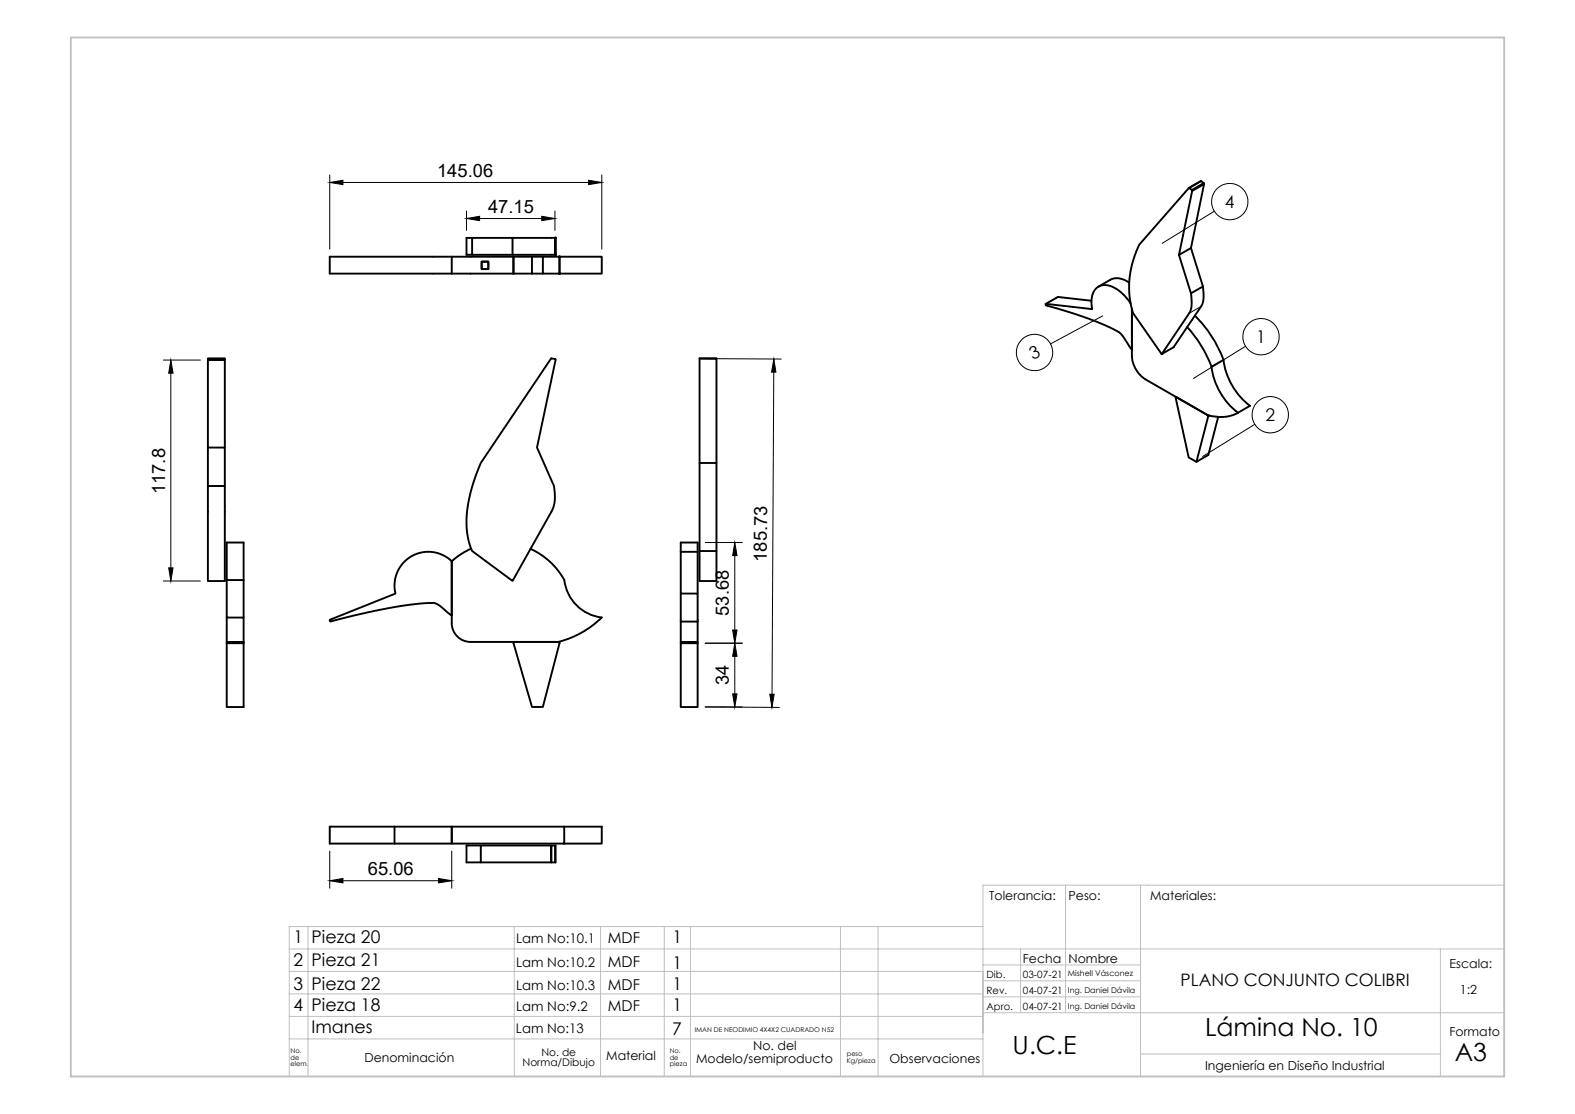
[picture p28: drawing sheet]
<svg xmlns="http://www.w3.org/2000/svg" width="420mm" height="297mm" viewBox="0 0 420 297" stroke-linecap="round" stroke-linejoin="round" font-family="sans-serif">
<defs><g id="words">
<g font-size="6.7">
<text x="270" y="281">U.C.E</text>
<text x="321.3" y="276.2">Lámina No. 10</text>
<text x="387.9" y="282.8">A3</text>
</g>
<g font-size="4.9">
<text x="116.6" y="47.1">145.06</text>
<text x="130.1" y="56.7">47.15</text>
<text x="44" y="131.7" transform="rotate(-90 44 131.7)">117.8</text>
<text x="204.5" y="149.8" transform="rotate(-90 204.5 149.8)">185.73</text>
<text x="194.4" y="164.2" transform="rotate(-90 194.4 164.2)">53.68</text>
<text x="194.4" y="182.7" transform="rotate(-90 194.4 182.7)">34</text>
<text x="98.1" y="233.2">65.06</text>
</g>
<g font-size="4.7">
<text x="326.7" y="55.5">4</text>
<text x="335" y="91.5">1</text>
<text x="275.5" y="96.1" transform="rotate(-25 275.5 96.1)">3</text>
<text x="337.5" y="112.3">2</text>
<text x="78.3" y="251.4">1</text>
<text x="83.1" y="251.5">Pieza 20</text>
<text x="179.3" y="251.4">1</text>
<text x="78.3" y="257.6">2</text>
<text x="83.1" y="257.6">Pieza 21</text>
<text x="78.3" y="263.9">3</text>
<text x="83.1" y="264">Pieza 22</text>
<text x="179.3" y="258.3">1</text>
<text x="179.3" y="263.9">1</text>
<text x="78.3" y="269.6">4</text>
<text x="83.1" y="269.6">Pieza 18</text>
<text x="179.3" y="269.6">1</text>
<text x="83" y="275.5">Imanes</text>
<text x="179.3" y="275.8">7</text>
</g>
<text font-size="4.6" x="314.8" y="262.9">PLANO CONJUNTO COLIBRI</text>
<g font-size="4">
<text x="162.1" y="251.4">MDF</text>
<text x="162.1" y="257.9">MDF</text>
<text x="162.1" y="263.9">MDF</text>
<text x="162.1" y="269.6">MDF</text>
</g>
<g font-size="3.5">
<text x="137.6" y="251.4">Lam No:10.1</text>
<text x="137.6" y="257.9">Lam No:10.2</text>
<text x="137.6" y="263.9">Lam No:10.3</text>
<text x="137.6" y="269.6">Lam No:9.2</text>
<text x="137.6" y="275.5">Lam No:13</text>
</g>
<g font-size="3.3">
<text x="263.8" y="240">Tolerancia:</text>
<text x="284.9" y="240">Peso:</text>
<text x="306.7" y="240">Materiales:</text>
<text x="272.8" y="256.8">Fecha</text>
<text x="284.9" y="256.8">Nombre</text>
<text x="386.5" y="258.1">Escala:</text>
<text x="389.3" y="265.1">1:2</text>
<text x="200.8" y="279.9">No. del</text>
<text x="386.5" y="276.2">Formato</text>
<text x="97.2" y="283">Denominación</text>
<text x="161.7" y="282.5">Material</text>
<text x="185.6" y="283.4">Modelo/semiproducto</text>
<text x="237.2" y="283.4">Observaciones</text>
<text x="321.3" y="285.3">Ingeniería en Diseño Industrial</text>
</g>
<g font-size="2.8">
<text x="144.4" y="281.5">No. de</text>
<text x="139.3" y="284.3">Norma/Dibujo</text>
</g>
<g font-size="2.7">
<text x="263.1" y="260.8">Dib.</text>
<text x="272.8" y="260.8">03-07-21</text>
<text x="263.1" y="265.1">Rev.</text>
<text x="263.1" y="269.2">Apro.</text>
<text x="272.8" y="265">04-07-21</text>
<text x="272.8" y="269.2">04-07-21</text>
</g>
<g font-size="2.1">
<text x="284.8" y="260.3">Mishell Vásconez</text>
<text x="284.8" y="264.6">Ing. Daniel Dávila</text>
<text x="284.8" y="268.9">Ing. Daniel Dávila</text>
</g>
<g font-size="1.8">
<text x="185.3" y="275.1">IMAN DE NEODIMIO 4X4X2 CUADRADO N52</text>
<text x="77.5" y="280.8">No.</text>
<text x="178.6" y="280.8">No.</text>
<text x="225.8" y="281.6">peso</text>
<text x="77.5" y="282.5">de</text>
<text x="77.5" y="284.3">elem.</text>
<text x="178.6" y="282.5">de</text>
<text x="178.6" y="284.3">pieza</text>
<text x="225.8" y="283.4">Kg/pieza</text>
</g>
</g></defs>
<!-- layer: Capa 1 -->
<g fill="none" stroke="#000" stroke-width=".51">
<path d="M317 50.1h.1M317.1 50.1l3.2-1.8 .7 .5-3.2 1.9zM317.8 50.7l.1 .2M317.9 50.9l3.2-1.8-3.5 17-3.2 1.9zM320.2 48.3l-3.2 1.8-13.2 15.1-1.2 2.8-.8 3-.6 3.4-.1 3 .3 2.7 .8 3.4 7.6 10.9M320.2 48.3h.1M321 48.8l.1 .3M120.5 68.4h-32.6v4.5h32.6M120.5 72.9h16.4M120.5 72.9v-4.5h16.4v4.5M125.9 67.9h10.8v-4.5h11.5v4.5h-11.5M128.4 69.8h1.8v1.9h-1.8z"/>
<path d="M136.7 63.4h-10.8v4.5h-1.5v-4.5h1.5M141.9 68.4h-5v4.5M141.9 72.9h2.9M144.8 68.4h-2.9v4.5h-5M144.8 68.4h4.4v4.5h-4.4zM148 63.4v4.5M148.2 63.4v4.5M149.2 68.4h11.3v4.5h-11.3zM301.1 75.3l-1.9-.9-1.8-.2-1 .3-3.5 1.9M314.4 68l3.2 10.2 3.2-1.8 .2 2-.2 2-.5 1.3-7.3 10.9-3.2 1.8 7.6-11.3 .4-2.1-.2-2.8M317.6 66.1l3.2 10.3M55.4 95.7v.3h4.5v23.3"/>
<path d="M55.4 96v23.3h4.5v10.3M55.4 95.6h4.5v.1h-4.5zM59.9 95.7v.3M146.9 95.6l1.1 .1 .2 .3-5 23.3 4.5 10.3 .3 3-.1 1.5-.4 1.5-10.8 19.3-10.8-8a25.2 25.2 0 0 1 0-17.3l2.3-6.2zM186.5 95.6v27.8h4.6v23.5M191.1 95.6h-4.6h4.6v27.8M291.1 80.2l-9-1-3.2 1.8M301.5 80.9l-1.4-1.9-1.8-1.5-1.7-1.1-2.2-.4-1.7 .5-1.2 1.6-.4 1.9 .1 2.4-12.3-1.4-.1 .2 .2 .3 4.9 1.3 6.7 2.3 7.2 3.1 .9 .6 .7 .8 2.4 3.6v-10.8l.1 12.5a7.8 7.8 0 0 0 3.5 6.2M316.6 87.2a32.9 32.9 0 0 1 6.5 10.6M318.6 84.2a32.5 32.5 0 0 1 7.7 11.7M326.3 96l-3.2 1.8M326.3 95.9a18.2 18.2 0 0 0 7 12.3l-3.2 1.8a18.3 18.3 0 0 1-7-12.2"/>
<path d="M55.4 119.3v10.3h4.5v25.3h-4.5v-25.3M305.4 101.1l16.6 9.6M313.6 105.8h-.1M322 110.7l-8.5-4.9 3.5 16.1 2.1 1.2M322 110.7l.2 .3M322.2 111l-3.1 12.1 3.1-1.8 2.6-10.1M322.6 110.8l-.4 .2M330.2 110a10.4 10.4 0 0 1-8.2 .7M186.5 123.4v23.5M60.5 154.7v9.9h4.5v6.6h-4.5v-6.6M65 154.7v-10.1h-4.5v10.1h4.5v9.9M120.5 149.6v16.5a5 5 0 0 0 5 5h23.5"/>
<path d="M125.7 146.3a19.4 19.4 0 0 0-5.2 3.3M141.5 146.3a19.4 19.4 0 0 1 9 8.3M150.5 154.6a11.4 11.4 0 0 0 10 10M181.5 147.1v-2.5h4.5v2.5M181.5 158.3v7.4M181.5 147.1v11.2h4.5v7.4M181.5 147.1h4.5M186 147.1v11.2M186.5 146.9h4.6v8h-4.6zM60.5 171.5v17h4.5v-17M60.5 171.2h4.5v.3h-4.5zM88 165.3l17.5-7-.3-1.8 .2-2.1 .6-2 1.2-1.9 1.2-1.3 1.6-1.1 1.7-.6 1.8-.4 2.2 .1 1.4 .4 1.9 .9 1.5 1.1v14.4l-1.6-1.1a6 6 0 0 0-3.3-2.2l-3.7 .2-6.2 .9-7.5 1.4-9.6 2.4a.34 .34 0 0 1-.5 .1 .34 .34 0 0 1-.1-.4z"/>
<path d="M137.2 171.1l-.3 .4 5 17h2.9l4.4-17-.2-.4M160.5 164.6a25.3 25.3 0 0 1-11.5 6.5M181.5 171.5h4.5v17h-4.5zM181.5 171.2v.3M181.5 165.7v5.5h4.5v-5.5M181.5 165.7h4.5M186 171.2v.3M105.2 220.4h-17.3v4.5h17.3M105.2 220.4v4.5M105.2 220.4h15.3v4.5h-15.3M120.5 220.4h30v4.5h-30zM128.2 225.4h-3.8v4.5h3.8v-4.5h18.7"/>
<path d="M147.1 229.9h.9l.2-4.5-.2 4.5M147.1 225.4l-.2 4.5h-18.7M148 225.4h-.9l-.2 4.5M150.5 220.4h10v4.5h-10"/>
</g>
<g fill="#000">
<path d="M87.9 48.6l3.5-.5v1.1zM124.4 58.3l3.5-.6v1.1zM144.5 57.7l3.5 .6-3.5 .5zM157 48.1l3.5 .5-3.5 .6zM45.6 96l.5 3.5h-1.1zM206.4 95.7l.5 3.5h-1.2zM45 151.4h1.1l-.5 3.5zM195.9 144.6l.6 3.5h-1.1zM195.9 171.5l.6 3.5h-1.1zM195.4 168h1.1l-.6 3.5zM195.4 185h1.1l-.6 3.5zM205.3 185.1h1.1l-.5 3.5z"/>
<path d="M87.9 234.8l3.5-.6v1.2zM117 234.2l3.5 .6-3.5 .6z"/>
<circle cx="148.1" cy="63.4" r=".24"/>
<circle cx="148.1" cy="67.9" r=".24"/>
<circle cx="149.2" cy="73" r=".24"/>
<circle cx="149.2" cy="68.4" r=".24"/>
</g>
<g fill="none" stroke="#000" stroke-width=".27">
<path d="M87.9 48.6l3.5-.5v1.1zM87.9 46.6v19.8M91.4 48.6h65.6M124.4 58.3l3.5-.6v1.1zM124.4 56.2v5.2M127.9 58.3h16.6M144.5 57.7l3.5 .6-3.5 .5zM148 56.2v5.2M157 48.1l3.5 .5-3.5 .6zM160.5 46.6v19.8M323.8 56.3l-13.9 8.6M282.1 79.2l-3.2 1.8"/>
<path d="M43.6 96h9.9M45.6 99.5v51.9M45.6 96l.5 3.5h-1.1zM188.6 95.6l19.7 .1M206.3 99.2l-.4 85.9M206.4 95.7l.5 3.5h-1.2zM294 84.2l-13.9 7.5M320.3 81.7l-3.2 1.8M332.1 92.3l-13.9 8.6M334.6 113.1l-13.9 8.6M43.6 154.9h9.9M45 151.4h1.1l-.5 3.5z"/>
<path d="M188 144.6h10M195.9 148.1v19.9M195.9 144.6l.6 3.5h-1.1zM188 171.5h10M195.4 168h1.1l-.6 3.5zM195.9 175v10M195.9 171.5l.6 3.5h-1.1zM195.4 185h1.1l-.6 3.5zM198 188.5h-10l19.8 .1M205.3 185.1h1.1l-.5 3.5zM87.9 234.8l3.5-.6v1.2zM87.9 226.9v9.9"/>
<path d="M91.4 234.8h25.6M117 234.2l3.5 .6-3.5 .6zM120.5 226.9v9.9"/>
<circle cx="327.9" cy="53.8" r="4.8"/>
<circle cx="148.1" cy="63.4" r=".24"/>
<circle cx="148.1" cy="67.9" r=".24"/>
<circle cx="149.2" cy="73" r=".24"/>
<circle cx="149.2" cy="68.4" r=".24"/>
<circle cx="275.9" cy="94" r="4.8"/>
<circle cx="336.3" cy="89.8" r="4.8"/>
<circle cx="338.7" cy="110.6" r="4.8"/>
</g>
<g fill="none" stroke="#c0c0c0" stroke-width=".27">
<path d="M262.1 236h139v51h-139zM284.1 236v34M304.1 236v51M77.1 247h185M77.1 253h324M77.1 259h185M77.1 247.1v39.9M82.1 247.1v39.9M137.1 247.1v39.9M160.1 247.1v39.9M177.1 247.1v39.9M184.1 247.1v39.9"/>
<path d="M224.1 247v40M234.1 247.1v39.9M262.1 257.3h42M272.1 253v17M384.1 253v34M77.1 277h185M77.1 271h185M77.1 265h185M262.1 270h139M262.1 261.5h42M262.1 265.8h42M304.1 281h80"/>
</g>
<path d="M18.9 10h382.2v277h-382.2z" fill="none" stroke="#c0c0c0" stroke-width=".5"/>
<use href="#words"/>
</svg>
